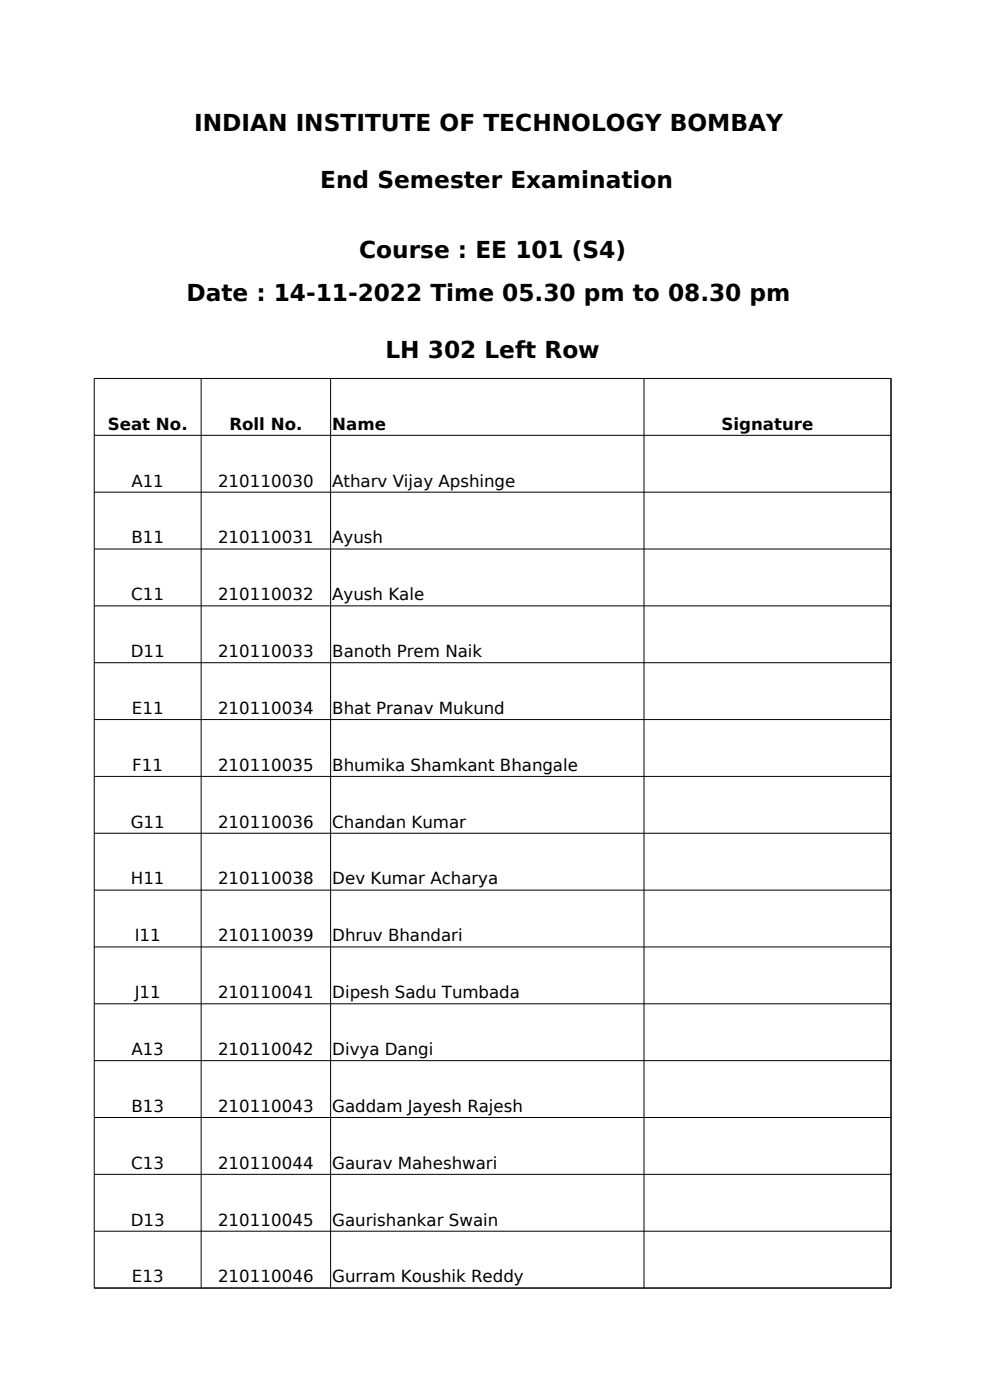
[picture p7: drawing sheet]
<svg xmlns="http://www.w3.org/2000/svg" width="210mm" height="297mm" viewBox="0 0 210 297" stroke-linecap="round" stroke-linejoin="round" font-family="sans-serif">
<defs><g id="words">
<g font-size="4.9">
<text x="41.2" y="27.7">INDIAN INSTITUTE OF TECHNOLOGY BOMBAY</text>
<text x="67.9" y="39.8">End Semester Examination</text>
<text x="76.2" y="54.7">Course : EE 101 (S4)</text>
<text x="39.5" y="63.9">Date : 14-11-2022 Time 05.30 pm to 08.30 pm</text>
<text x="81.8" y="76">LH 302 Left Row</text>
</g>
<g font-size="3.5">
<text x="22.9" y="91.2">Seat No.</text>
<text x="48.7" y="91.2">Roll No.</text>
<text x="70.5" y="91.2">Name</text>
<text x="153.1" y="91.2">Signature</text>
<text x="27.9" y="103.2">A11</text>
<text x="46.2" y="103.2">210110030</text>
<text x="70.5" y="103.2">Atharv Vijay Apshinge</text>
<text x="27.9" y="115.3">B11</text>
<text x="46.2" y="115.3">210110031</text>
<text x="70.5" y="115.3">Ayush</text>
<text x="27.8" y="127.4">C11</text>
<text x="46.2" y="127.4">210110032</text>
<text x="70.5" y="127.4">Ayush Kale</text>
<text x="27.7" y="139.4">D11</text>
<text x="46.2" y="139.4">210110033</text>
<text x="70.5" y="139.4">Banoth Prem Naik</text>
<text x="28" y="151.5">E11</text>
<text x="46.2" y="151.5">210110034</text>
<text x="70.5" y="151.5">Bhat Pranav Mukund</text>
<text x="28.1" y="163.5">F11</text>
<text x="46.2" y="163.5">210110035</text>
<text x="70.5" y="163.5">Bhumika Shamkant Bhangale</text>
<text x="27.7" y="175.6">G11</text>
<text x="46.2" y="175.6">210110036</text>
<text x="70.5" y="175.6">Chandan Kumar</text>
<text x="27.8" y="187.6">H11</text>
<text x="46.2" y="187.6">210110038</text>
<text x="70.5" y="187.6">Dev Kumar Acharya</text>
<text x="28.6" y="199.7">I11</text>
<text x="46.2" y="199.7">210110039</text>
<text x="70.5" y="199.7">Dhruv Bhandari</text>
<text x="28.6" y="211.8">J11</text>
<text x="46.2" y="211.8">210110041</text>
<text x="70.5" y="211.8">Dipesh Sadu Tumbada</text>
<text x="27.9" y="223.8">A13</text>
<text x="46.2" y="223.8">210110042</text>
<text x="70.5" y="223.8">Divya Dangi</text>
<text x="27.9" y="235.9">B13</text>
<text x="46.2" y="235.9">210110043</text>
<text x="70.5" y="235.9">Gaddam Jayesh Rajesh</text>
<text x="27.8" y="247.9">C13</text>
<text x="46.2" y="247.9">210110044</text>
<text x="70.5" y="247.9">Gaurav Maheshwari</text>
<text x="27.7" y="260">D13</text>
<text x="46.2" y="260">210110045</text>
<text x="70.5" y="260">Gaurishankar Swain</text>
<text x="28" y="272.1">E13</text>
<text x="46.2" y="272.1">210110046</text>
<text x="70.5" y="272.1">Gurram Koushik Reddy</text>
</g>
</g></defs>
<g fill="none" stroke="#000" stroke-width=".21">
<path d="M20 92.4h169M42.7 80.3v193M70.1 80.3v193M136.6 80.3v193M20 104.4h169M20 116.5h169M20 128.5h169M20 140.6h169M20 152.7h169M20 164.7h169M20 176.8h169M20 188.8h169"/>
<path d="M20 200.9h169M20 213h169M20 225h169M20 237.1h169M20 249.1h169M20 261.2h169M20 273.3h169M20 273.3v-193h169v193"/>
</g>
<use href="#words"/>
</svg>
